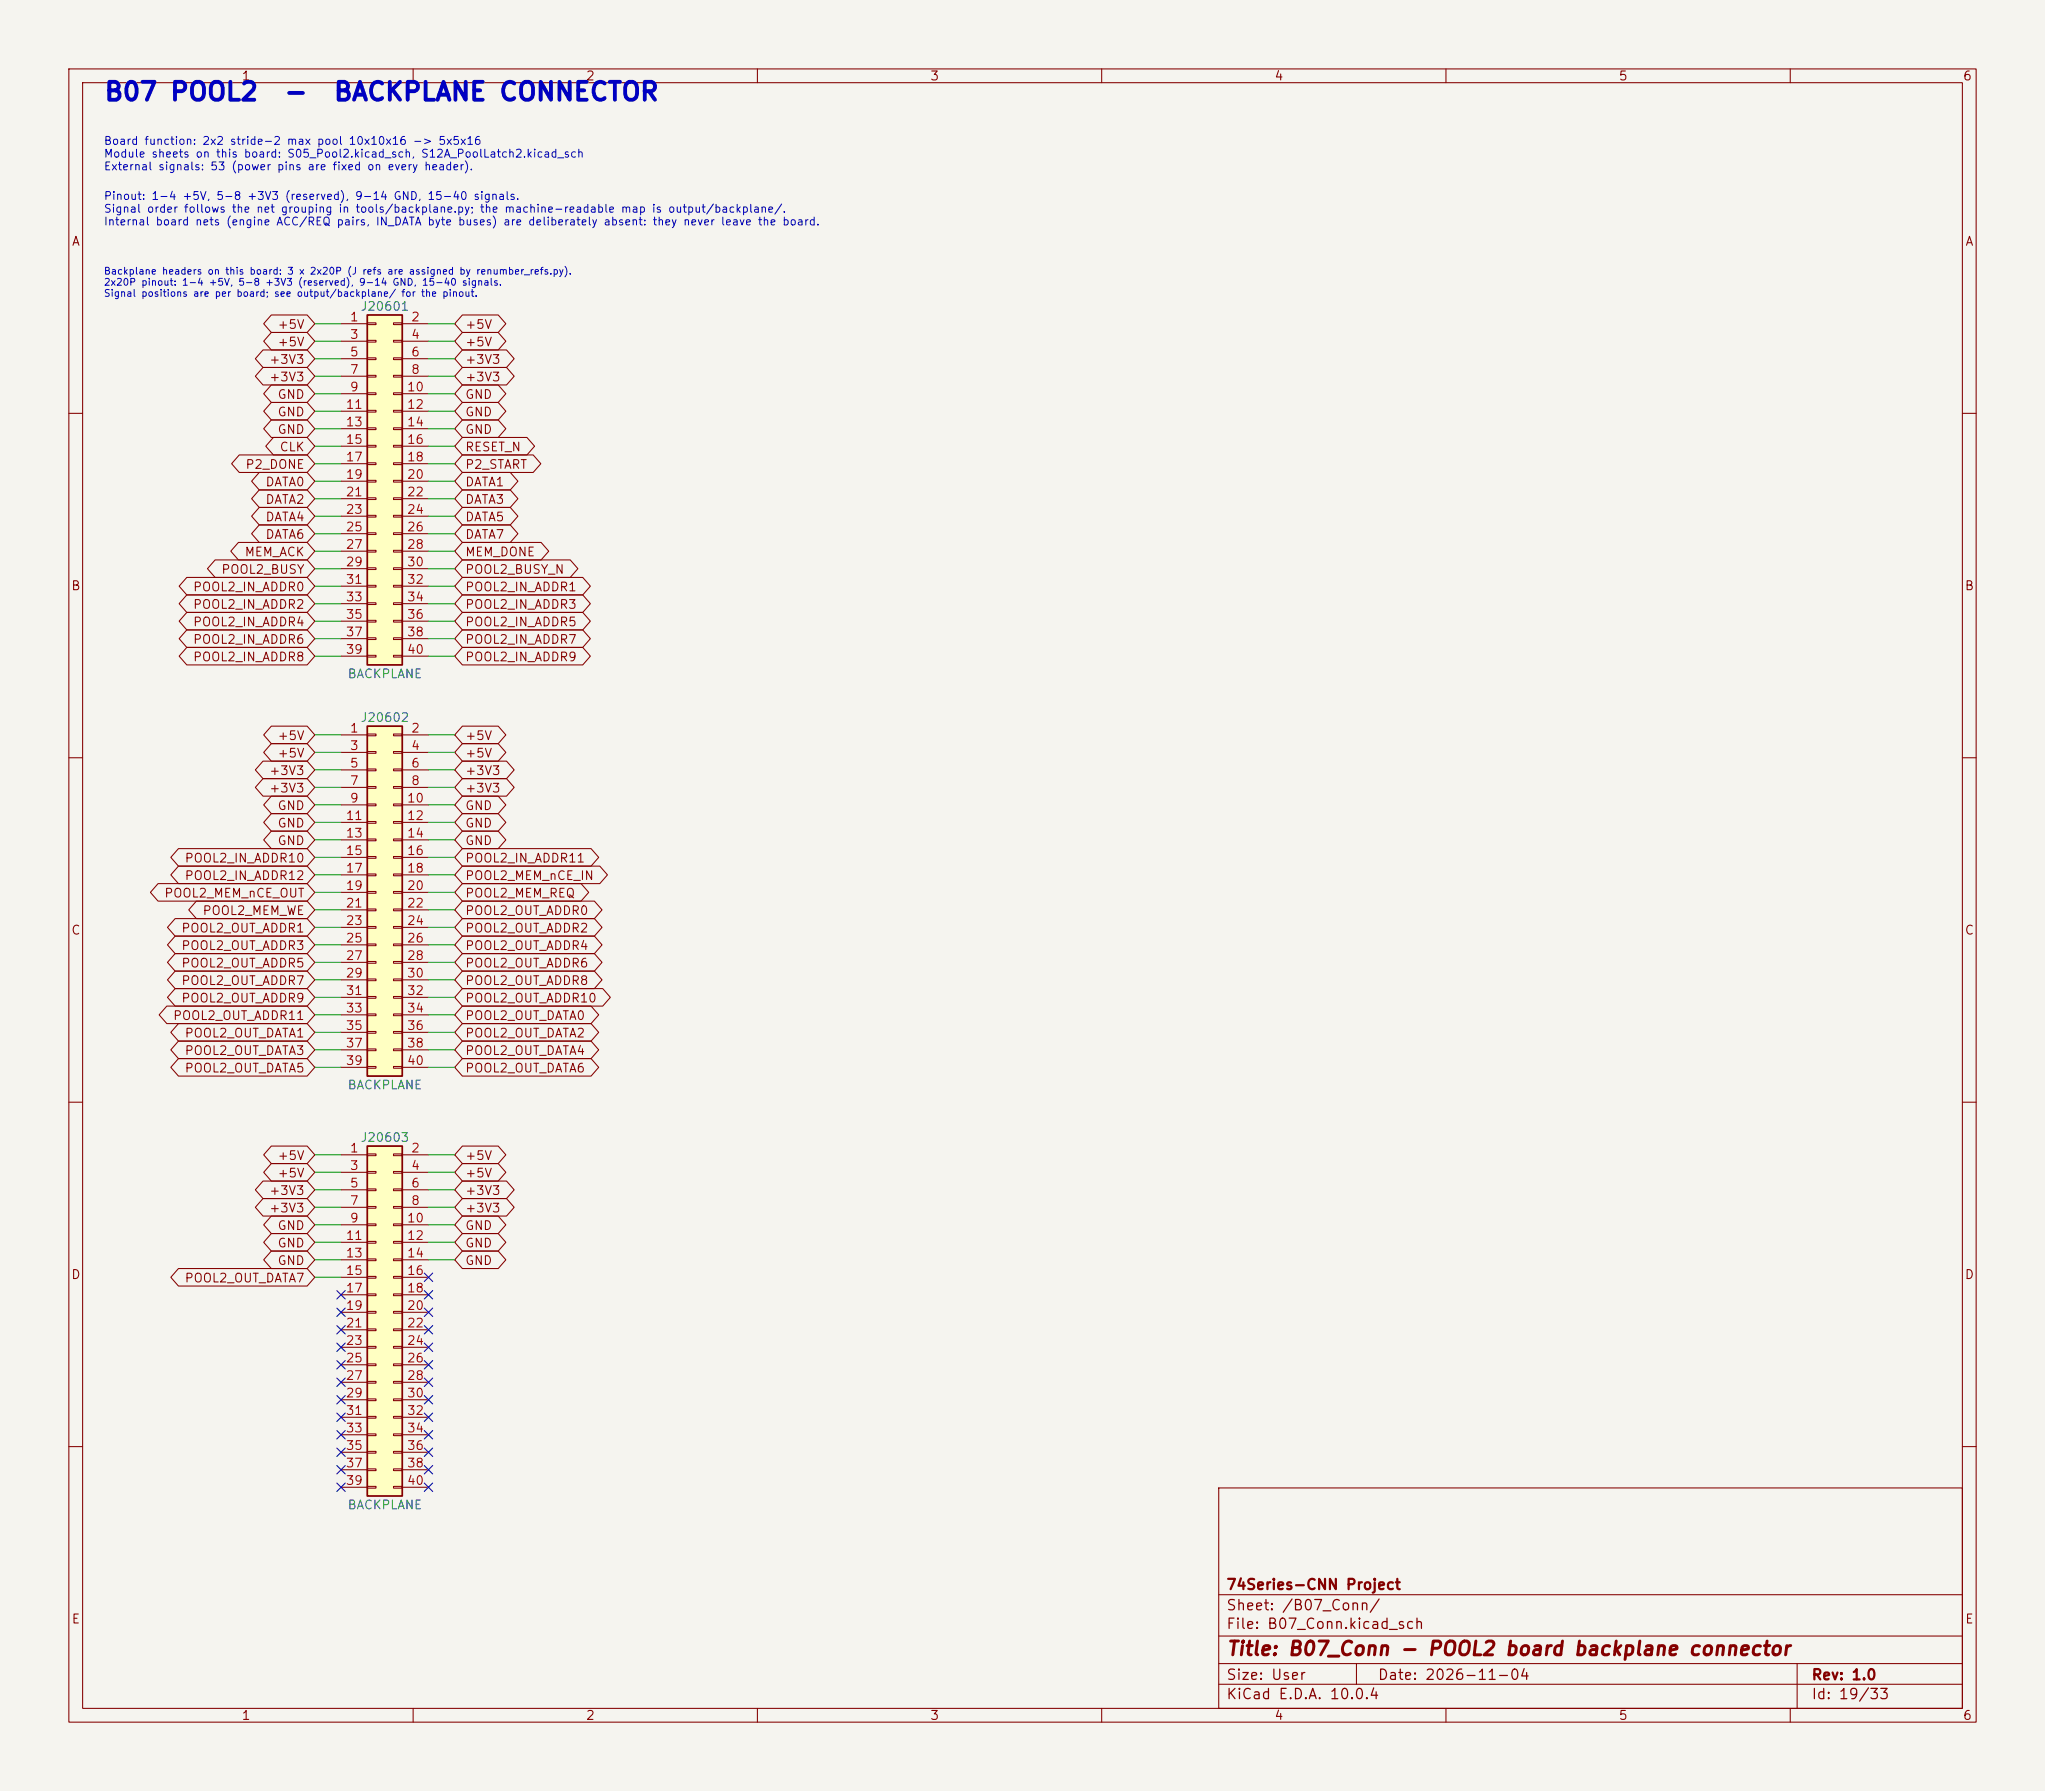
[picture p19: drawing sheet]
<svg xmlns="http://www.w3.org/2000/svg" width="297mm" height="260mm" viewBox="0 0 297 260" stroke-linecap="round" stroke-linejoin="round" font-family="sans-serif">
<defs><g id="words">
<g font-size="2.6" fill="#0000c2">
<text x="15" y="15.3">B07 POOL2</text>
<text x="41.1" y="15.3">-</text>
<text x="48.3" y="15.3">BACKPLANE CONNECTOR</text>
</g>
<text font-size="2" fill="#840000" x="178" y="240.8">Title: B07_Conn - POOL2 board backplane connector</text>
<g font-size="1.5" fill="#840000">
<text x="178" y="231.2">74Series-CNN Project</text>
<text x="178" y="236.9">File: B07_Conn.kicad_sch</text>
<text x="178" y="234.2">Sheet: /B07_Conn/</text>
<text x="178" y="244.3">Size: User</text>
<text x="200" y="244.3">Date: 2026-11-04</text>
<text x="263" y="244.3">Rev: 1.0</text>
<text x="178" y="247.1">KiCad E.D.A. 10.0.4</text>
<text x="263" y="247.1">Id: 19/33</text>
</g>
<g font-size="1.3" fill="#840000">
<text x="35" y="12">1</text>
<text x="85" y="12">2</text>
<text x="135" y="12">3</text>
<text x="185" y="12">4</text>
<text x="235" y="12">5</text>
<text x="285" y="12">6</text>
<text x="10.3" y="36">A</text>
<text x="285.3" y="36">A</text>
<text x="39" y="53.1">+3V3</text>
<text x="40.2" y="48.1">+5V</text>
<text x="40.2" y="50.6">+5V</text>
<text x="67.5" y="48.1">+5V</text>
<text x="67.5" y="50.6">+5V</text>
<text x="67.5" y="53.1">+3V3</text>
<text x="39" y="55.7">+3V3</text>
<text x="40.2" y="58.2">GND</text>
<text x="67.5" y="55.7">+3V3</text>
<text x="67.5" y="58.2">GND</text>
<text x="40.2" y="60.8">GND</text>
<text x="40.2" y="63.3">GND</text>
<text x="40.5" y="65.8">CLK</text>
<text x="67.5" y="60.8">GND</text>
<text x="67.5" y="63.3">GND</text>
<text x="67.5" y="65.8">RESET_N</text>
<text x="35.6" y="68.4">P2_DONE</text>
<text x="38.5" y="70.9">DATA0</text>
<text x="67.5" y="68.4">P2_START</text>
<text x="67.5" y="70.9">DATA1</text>
<text x="38.5" y="73.5">DATA2</text>
<text x="38.5" y="76">DATA4</text>
<text x="67.5" y="73.5">DATA3</text>
<text x="67.5" y="76">DATA5</text>
<text x="32.1" y="83.6">POOL2_BUSY</text>
<text x="35.4" y="81.1">MEM_ACK</text>
<text x="38.5" y="78.5">DATA6</text>
<text x="67.5" y="78.5">DATA7</text>
<text x="67.5" y="81.1">MEM_DONE</text>
<text x="67.5" y="83.6">POOL2_BUSY_N</text>
<text x="10.3" y="86">B</text>
<text x="27.9" y="86.2">POOL2_IN_ADDR0</text>
<text x="27.9" y="88.7">POOL2_IN_ADDR2</text>
<text x="67.5" y="86.2">POOL2_IN_ADDR1</text>
<text x="67.5" y="88.7">POOL2_IN_ADDR3</text>
<text x="285.3" y="86">B</text>
<text x="27.9" y="91.2">POOL2_IN_ADDR4</text>
<text x="27.9" y="93.8">POOL2_IN_ADDR6</text>
<text x="67.5" y="91.2">POOL2_IN_ADDR5</text>
<text x="67.5" y="93.8">POOL2_IN_ADDR7</text>
<text x="27.9" y="96.3">POOL2_IN_ADDR8</text>
<text x="67.5" y="96.3">POOL2_IN_ADDR9</text>
<text x="40.2" y="107.7">+5V</text>
<text x="67.5" y="107.7">+5V</text>
<text x="39" y="112.8">+3V3</text>
<text x="40.2" y="110.3">+5V</text>
<text x="67.5" y="110.3">+5V</text>
<text x="67.5" y="112.8">+3V3</text>
<text x="39" y="115.4">+3V3</text>
<text x="40.2" y="117.9">GND</text>
<text x="67.5" y="115.4">+3V3</text>
<text x="67.5" y="117.9">GND</text>
<text x="26.7" y="125.5">POOL2_IN_ADDR10</text>
<text x="40.2" y="120.4">GND</text>
<text x="40.2" y="123">GND</text>
<text x="67.5" y="120.4">GND</text>
<text x="67.5" y="123">GND</text>
<text x="67.5" y="125.5">POOL2_IN_ADDR11</text>
<text x="23.8" y="130.6">POOL2_MEM_nCE_OUT</text>
<text x="26.7" y="128.1">POOL2_IN_ADDR12</text>
<text x="67.5" y="128.1">POOL2_MEM_nCE_IN</text>
<text x="67.5" y="130.6">POOL2_MEM_REQ</text>
<text x="10.3" y="136">C</text>
<text x="26.2" y="135.7">POOL2_OUT_ADDR1</text>
<text x="29.3" y="133.1">POOL2_MEM_WE</text>
<text x="67.5" y="133.1">POOL2_OUT_ADDR0</text>
<text x="67.5" y="135.7">POOL2_OUT_ADDR2</text>
<text x="285.3" y="136">C</text>
<text x="26.2" y="138.2">POOL2_OUT_ADDR3</text>
<text x="26.2" y="140.8">POOL2_OUT_ADDR5</text>
<text x="26.2" y="143.3">POOL2_OUT_ADDR7</text>
<text x="67.5" y="140.8">POOL2_OUT_ADDR6</text>
<text x="67.5" y="143.3">POOL2_OUT_ADDR8</text>
<text x="67.5" y="138.2">POOL2_OUT_ADDR4</text>
<text x="25" y="148.4">POOL2_OUT_ADDR11</text>
<text x="26.2" y="145.8">POOL2_OUT_ADDR9</text>
<text x="67.5" y="148.4">POOL2_OUT_DATA0</text>
<text x="67.5" y="145.8">POOL2_OUT_ADDR10</text>
<text x="26.7" y="150.9">POOL2_OUT_DATA1</text>
<text x="26.7" y="153.5">POOL2_OUT_DATA3</text>
<text x="67.5" y="150.9">POOL2_OUT_DATA2</text>
<text x="67.5" y="153.5">POOL2_OUT_DATA4</text>
<text x="26.7" y="156">POOL2_OUT_DATA5</text>
<text x="67.5" y="156">POOL2_OUT_DATA6</text>
<text x="39" y="173.8">+3V3</text>
<text x="40.2" y="168.7">+5V</text>
<text x="40.2" y="171.2">+5V</text>
<text x="67.5" y="168.7">+5V</text>
<text x="67.5" y="171.2">+5V</text>
<text x="67.5" y="173.8">+3V3</text>
<text x="39" y="176.3">+3V3</text>
<text x="40.2" y="178.9">GND</text>
<text x="67.5" y="176.3">+3V3</text>
<text x="67.5" y="178.9">GND</text>
<text x="40.2" y="181.4">GND</text>
<text x="40.2" y="183.9">GND</text>
<text x="67.5" y="181.4">GND</text>
<text x="67.5" y="183.9">GND</text>
<text x="10.3" y="186">D</text>
<text x="26.7" y="186.5">POOL2_OUT_DATA7</text>
<text x="285.3" y="186">D</text>
<text x="10.3" y="236">E</text>
<text x="285.3" y="236">E</text>
<text x="35" y="250">1</text>
<text x="85" y="250">2</text>
<text x="135" y="250">3</text>
<text x="185" y="250">4</text>
<text x="235" y="250">5</text>
<text x="285" y="250">6</text>
</g>
<g font-size="1.3" fill="#a90000">
<text x="50.7" y="47">1</text>
<text x="59.6" y="47">2</text>
<text x="50.7" y="49.5">3</text>
<text x="50.7" y="52.1">5</text>
<text x="59.6" y="49.5">4</text>
<text x="59.6" y="52.1">6</text>
<text x="50.1" y="59.7">11</text>
<text x="50.7" y="54.6">7</text>
<text x="50.7" y="57.1">9</text>
<text x="59" y="57.1">10</text>
<text x="59" y="59.7">12</text>
<text x="59.6" y="54.6">8</text>
<text x="50.1" y="62.2">13</text>
<text x="50.1" y="64.8">15</text>
<text x="59" y="62.2">14</text>
<text x="59" y="64.8">16</text>
<text x="50.1" y="67.3">17</text>
<text x="50.1" y="69.8">19</text>
<text x="59" y="67.3">18</text>
<text x="59" y="69.8">20</text>
<text x="50.1" y="72.4">21</text>
<text x="50.1" y="74.9">23</text>
<text x="50.1" y="77.5">25</text>
<text x="59" y="72.4">22</text>
<text x="59" y="74.9">24</text>
<text x="59" y="77.5">26</text>
<text x="50.1" y="80">27</text>
<text x="50.1" y="82.5">29</text>
<text x="59" y="80">28</text>
<text x="59" y="82.5">30</text>
<text x="50.1" y="85.1">31</text>
<text x="50.1" y="87.6">33</text>
<text x="59" y="85.1">32</text>
<text x="59" y="87.6">34</text>
<text x="50.1" y="90.2">35</text>
<text x="50.1" y="92.7">37</text>
<text x="50.1" y="95.2">39</text>
<text x="59" y="90.2">36</text>
<text x="59" y="92.7">38</text>
<text x="59" y="95.2">40</text>
<text x="50.7" y="106.7">1</text>
<text x="59.6" y="106.7">2</text>
<text x="50.7" y="109.2">3</text>
<text x="50.7" y="111.7">5</text>
<text x="59.6" y="109.2">4</text>
<text x="59.6" y="111.7">6</text>
<text x="50.1" y="119.4">11</text>
<text x="50.7" y="114.3">7</text>
<text x="50.7" y="116.8">9</text>
<text x="59" y="116.8">10</text>
<text x="59" y="119.4">12</text>
<text x="59.6" y="114.3">8</text>
<text x="50.1" y="121.9">13</text>
<text x="50.1" y="124.4">15</text>
<text x="59" y="121.9">14</text>
<text x="59" y="124.4">16</text>
<text x="50.1" y="127">17</text>
<text x="50.1" y="129.5">19</text>
<text x="59" y="127">18</text>
<text x="59" y="129.5">20</text>
<text x="50.1" y="132.1">21</text>
<text x="50.1" y="134.6">23</text>
<text x="50.1" y="137.1">25</text>
<text x="59" y="132.1">22</text>
<text x="59" y="134.6">24</text>
<text x="59" y="137.1">26</text>
<text x="50.1" y="139.7">27</text>
<text x="50.1" y="142.2">29</text>
<text x="59" y="139.7">28</text>
<text x="59" y="142.2">30</text>
<text x="50.1" y="144.8">31</text>
<text x="50.1" y="147.3">33</text>
<text x="50.1" y="149.8">35</text>
<text x="59" y="144.8">32</text>
<text x="59" y="147.3">34</text>
<text x="59" y="149.8">36</text>
<text x="50.1" y="152.4">37</text>
<text x="50.1" y="154.9">39</text>
<text x="59" y="152.4">38</text>
<text x="59" y="154.9">40</text>
<text x="50.7" y="167.6">1</text>
<text x="59.6" y="167.6">2</text>
<text x="50.7" y="170.2">3</text>
<text x="50.7" y="172.7">5</text>
<text x="59.6" y="170.2">4</text>
<text x="59.6" y="172.7">6</text>
<text x="50.7" y="175.2">7</text>
<text x="50.7" y="177.8">9</text>
<text x="59" y="177.8">10</text>
<text x="59.6" y="175.2">8</text>
<text x="50.1" y="180.3">11</text>
<text x="50.1" y="182.9">13</text>
<text x="50.1" y="185.4">15</text>
<text x="59" y="180.3">12</text>
<text x="59" y="182.9">14</text>
<text x="59" y="185.4">16</text>
<text x="50.1" y="187.9">17</text>
<text x="50.1" y="190.5">19</text>
<text x="59" y="187.9">18</text>
<text x="59" y="190.5">20</text>
<text x="50.1" y="193">21</text>
<text x="50.1" y="195.6">23</text>
<text x="59" y="193">22</text>
<text x="59" y="195.6">24</text>
<text x="50.1" y="198.1">25</text>
<text x="50.1" y="200.6">27</text>
<text x="50.1" y="203.2">29</text>
<text x="59" y="198.1">26</text>
<text x="59" y="200.6">28</text>
<text x="59" y="203.2">30</text>
<text x="50.1" y="205.7">31</text>
<text x="50.1" y="208.3">33</text>
<text x="59" y="205.7">32</text>
<text x="59" y="208.3">34</text>
<text x="50.1" y="210.8">35</text>
<text x="50.1" y="213.3">37</text>
<text x="50.1" y="215.9">39</text>
<text x="59" y="210.8">36</text>
<text x="59" y="213.3">38</text>
<text x="59" y="215.9">40</text>
</g>
<g font-size="1.3" fill="#006464">
<text x="52.3" y="45.4">J20601</text>
<text x="50.4" y="98.8">BACKPLANE</text>
<text x="52.3" y="105.1">J20602</text>
<text x="50.4" y="158.5">BACKPLANE</text>
<text x="52.3" y="166.1">J20603</text>
<text x="50.4" y="219.4">BACKPLANE</text>
</g>
<g font-size="1.2" fill="#0000c2">
<text x="15" y="21.3">Board function: 2x2 stride-2 max pool 10x10x16 -&gt; 5x5x16</text>
<text x="15" y="23.2">Module sheets on this board: S05_Pool2.kicad_sch, S12A_PoolLatch2.kicad_sch</text>
<text x="15" y="29.3">Pinout: 1-4 +5V, 5-8 +3V3 (reserved), 9-14 GND, 15-40 signals.</text>
<text x="15" y="25">External signals: 53 (power pins are fixed on every header).</text>
<text x="15" y="31.2">Signal order follows the net grouping in tools/backplane.py; the machine-readable map is output/backplane/.</text>
<text x="15" y="33">Internal board nets (engine ACC/REQ pairs, IN_DATA byte buses) are deliberately absent: they never leave the board.</text>
</g>
<g font-size="1" fill="#0000c2">
<text x="15" y="40.1">Backplane headers on this board: 3 x 2x20P (J refs are assigned by renumber_refs.py).</text>
<text x="15" y="41.7">2x20P pinout: 1-4 +5V, 5-8 +3V3 (reserved), 9-14 GND, 15-40 signals.</text>
<text x="15" y="43.3">Signal positions are per board; see output/backplane/ for the pinout.</text>
</g>
</g></defs>
<path d="M0 0h297v260h-297z" fill="#f5f4ef" stroke="#f5f4ef" stroke-width=".15"/>
<g fill="none" stroke="#840000" stroke-width=".15">
<path d="M10 10h277v240h-277zM12 12h273v236h-273zM60 10v2M110 10v2M160 10v2M210 10v2M260 10v2M10 60h2M285 60h2M10 110h2M285 110h2M10 160h2"/>
<path d="M285 160h2M10 210h2M177 216h108v32h-108zM285 210h2M177 237.5h108M177 231.5h108M60 248v2M110 248v2M160 248v2M177 244.5h108M177 241.5h108M197 241.5v3"/>
<path d="M210 248v2M260 248v2M261 241.5v6.5"/>
</g>
<path d="M53.3 105.4h5.1v50.8h-5.1z" fill="#ffffc2"/>
<path d="M53.3 105.4h5.1v50.8h-5.1z" fill="none" stroke="#840000" stroke-width=".25"/>
<g fill="none" stroke="#840000" stroke-width=".15">
<path d="M49.5 106.7h3.8M49.5 109.2h3.8M49.5 111.8h3.8M49.5 114.3h3.8M49.5 116.8h3.8M49.5 119.4h3.8M53.3 106.6h1.3v.2h-1.3zM53.3 109.1h1.3v.3h-1.3zM53.3 111.6h1.3v.3h-1.3zM53.3 114.2h1.3v.2h-1.3zM53.3 116.7h1.3v.3h-1.3zM53.3 119.3h1.3v.2h-1.3z"/>
<path d="M57.1 106.6h1.3v.2h-1.3zM57.1 109.1h1.3v.3h-1.3zM57.1 111.6h1.3v.3h-1.3zM57.1 114.2h1.3v.2h-1.3zM57.1 116.7h1.3v.3h-1.3zM57.1 119.3h1.3v.2h-1.3zM58.4 106.7h3.8M58.4 109.2h3.8M58.4 111.8h3.8M58.4 114.3h3.8M58.4 116.8h3.8M58.4 119.4h3.8"/>
<path d="M49.5 121.9h3.8M49.5 124.5h3.8M49.5 127h3.8M49.5 129.5h3.8M49.5 132.1h3.8M49.5 134.6h3.8M49.5 137.2h3.8M49.5 139.7h3.8M53.3 121.8h1.3v.3h-1.3zM53.3 124.3h1.3v.3h-1.3zM53.3 126.9h1.3v.2h-1.3zM53.3 129.4h1.3v.3h-1.3z"/>
<path d="M53.3 132h1.3v.2h-1.3zM53.3 134.5h1.3v.3h-1.3zM53.3 137h1.3v.3h-1.3zM53.3 139.6h1.3v.2h-1.3zM57.1 121.8h1.3v.3h-1.3zM57.1 124.3h1.3v.3h-1.3zM57.1 126.9h1.3v.2h-1.3zM57.1 129.4h1.3v.3h-1.3zM57.1 132h1.3v.2h-1.3zM57.1 134.5h1.3v.3h-1.3zM57.1 137h1.3v.3h-1.3zM57.1 139.6h1.3v.2h-1.3z"/>
<path d="M58.4 121.9h3.8M58.4 124.5h3.8M58.4 127h3.8M58.4 129.5h3.8M58.4 132.1h3.8M58.4 134.6h3.8M58.4 137.2h3.8M58.4 139.7h3.8M49.5 142.2h3.8M49.5 144.8h3.8M49.5 147.3h3.8M49.5 149.9h3.8"/>
<path d="M49.5 152.4h3.8M49.5 154.9h3.8M53.3 142.1h1.3v.3h-1.3zM53.3 144.7h1.3v.2h-1.3zM53.3 147.2h1.3v.3h-1.3zM53.3 149.7h1.3v.3h-1.3zM53.3 152.3h1.3v.2h-1.3zM53.3 154.8h1.3v.3h-1.3zM57.1 142.1h1.3v.3h-1.3zM57.1 144.7h1.3v.2h-1.3zM57.1 147.2h1.3v.3h-1.3zM57.1 149.7h1.3v.3h-1.3z"/>
<path d="M57.1 152.3h1.3v.2h-1.3zM57.1 154.8h1.3v.3h-1.3zM58.4 142.2h3.8M58.4 144.8h3.8M58.4 147.3h3.8M58.4 149.9h3.8M58.4 152.4h3.8M58.4 154.9h3.8"/>
</g>
<path d="M53.3 45.7h5.1v50.8h-5.1z" fill="#ffffc2"/>
<path d="M53.3 45.7h5.1v50.8h-5.1z" fill="none" stroke="#840000" stroke-width=".25"/>
<g fill="none" stroke="#840000" stroke-width=".15">
<path d="M49.5 47h3.8M49.5 49.5h3.8M49.5 52.1h3.8M49.5 54.6h3.8M49.5 57.2h3.8M49.5 59.7h3.8M53.3 46.9h1.3v.2h-1.3zM53.3 49.4h1.3v.3h-1.3zM53.3 51.9h1.3v.3h-1.3zM53.3 54.5h1.3v.2h-1.3zM53.3 57h1.3v.3h-1.3zM53.3 59.6h1.3v.2h-1.3z"/>
<path d="M57.1 46.9h1.3v.2h-1.3zM57.1 49.4h1.3v.3h-1.3zM57.1 51.9h1.3v.3h-1.3zM57.1 54.5h1.3v.2h-1.3zM57.1 57h1.3v.3h-1.3zM57.1 59.6h1.3v.2h-1.3zM58.4 47h3.8M58.4 49.5h3.8M58.4 52.1h3.8M58.4 54.6h3.8M58.4 57.2h3.8M58.4 59.7h3.8"/>
<path d="M49.5 62.2h3.8M49.5 64.8h3.8M49.5 67.3h3.8M49.5 69.9h3.8M49.5 72.4h3.8M49.5 74.9h3.8M49.5 77.5h3.8M53.3 62.1h1.3v.3h-1.3zM53.3 64.6h1.3v.3h-1.3zM53.3 67.2h1.3v.2h-1.3zM53.3 69.7h1.3v.3h-1.3zM53.3 72.3h1.3v.2h-1.3z"/>
<path d="M53.3 74.8h1.3v.3h-1.3zM53.3 77.3h1.3v.3h-1.3zM53.3 79.9h1.3v.2h-1.3zM57.1 62.1h1.3v.3h-1.3zM57.1 64.6h1.3v.3h-1.3zM57.1 67.2h1.3v.2h-1.3zM57.1 69.7h1.3v.3h-1.3zM57.1 72.3h1.3v.2h-1.3zM57.1 74.8h1.3v.3h-1.3zM57.1 77.3h1.3v.3h-1.3zM57.1 79.9h1.3v.2h-1.3zM58.4 62.2h3.8"/>
<path d="M58.4 64.8h3.8M58.4 67.3h3.8M58.4 69.9h3.8M58.4 72.4h3.8M58.4 74.9h3.8M58.4 77.5h3.8M49.5 80h3.8M49.5 82.6h3.8M49.5 85.1h3.8M49.5 87.6h3.8M49.5 90.2h3.8M49.5 92.7h3.8"/>
<path d="M49.5 95.3h3.8M53.3 82.4h1.3v.3h-1.3zM53.3 85h1.3v.2h-1.3zM53.3 87.5h1.3v.3h-1.3zM53.3 90h1.3v.3h-1.3zM53.3 92.6h1.3v.2h-1.3zM53.3 95.1h1.3v.3h-1.3zM57.1 82.4h1.3v.3h-1.3zM57.1 85h1.3v.2h-1.3zM57.1 87.5h1.3v.3h-1.3zM57.1 90h1.3v.3h-1.3zM57.1 92.6h1.3v.2h-1.3z"/>
<path d="M57.1 95.1h1.3v.3h-1.3zM58.4 80h3.8M58.4 82.6h3.8M58.4 85.1h3.8M58.4 87.6h3.8M58.4 90.2h3.8M58.4 92.7h3.8M58.4 95.3h3.8"/>
</g>
<path d="M53.3 166.4h5.1v50.8h-5.1z" fill="#ffffc2"/>
<path d="M53.3 166.4h5.1v50.8h-5.1z" fill="none" stroke="#840000" stroke-width=".25"/>
<g fill="none" stroke="#840000" stroke-width=".15">
<path d="M38.2 50.8h6.4l1.1 1.3-1.1 1.2h-6.4l-1.1-1.2zM38.2 53.3h6.4l1.1 1.3-1.1 1.3h-6.4l-1.1-1.3zM39.4 45.7h5.2l1.1 1.3-1.1 1.3h-5.2l-1.1-1.3zM39.4 48.3h5.2l1.1 1.2-1.1 1.3h-5.2l-1.1-1.3zM39.4 55.9h5.2l1.1 1.3-1.1 1.2h-5.2l-1.1-1.2zM39.4 58.4h5.2l1.1 1.3-1.1 1.3h-5.2l-1.1-1.3zM67.2 45.7h5.2l1.1 1.3-1.1 1.3h-5.2l-1.2-1.3zM67.2 48.3h5.2l1.1 1.2-1.1 1.3h-5.2l-1.2-1.3zM67.2 50.8h6.4l1.1 1.3-1.1 1.2h-6.4l-1.2-1.2zM67.2 53.3h6.4l1.1 1.3-1.1 1.3h-6.4l-1.2-1.3zM67.2 55.9h5.2l1.1 1.3-1.1 1.2h-5.2l-1.2-1.2zM67.2 58.4h5.2l1.1 1.3-1.1 1.3h-5.2l-1.2-1.3z"/>
<path d="M34.6 78.7h10l1.1 1.3-1.1 1.3h-10l-1.1-1.3zM34.7 66h9.9l1.1 1.3-1.1 1.3h-9.9l-1.1-1.3zM37.7 68.6h6.9l1.1 1.3-1.1 1.2h-6.9l-1.2-1.2zM37.7 71.1h6.9l1.1 1.3-1.1 1.3h-6.9l-1.2-1.3zM37.7 73.7h6.9l1.1 1.2-1.1 1.3h-6.9l-1.2-1.3zM37.7 76.2h6.9l1.1 1.3-1.1 1.2h-6.9l-1.2-1.2zM39.4 61h5.2l1.1 1.2-1.1 1.3h-5.2l-1.1-1.3zM39.7 63.5h4.9l1.1 1.3-1.1 1.2h-4.9l-1.1-1.2zM67.2 61h5.2l1.1 1.2-1.1 1.3h-5.2l-1.2-1.3zM67.2 63.5h9.3l1.1 1.3-1.1 1.2h-9.3l-1.2-1.2zM67.2 66h10.2l1.1 1.3-1.1 1.3h-10.2l-1.2-1.3zM67.2 68.6h6.9l1.1 1.3-1.1 1.2h-6.9l-1.2-1.2z"/>
<path d="M67.2 71.1h6.9l1.1 1.3-1.1 1.3h-6.9l-1.2-1.3zM67.2 76.2h6.9l1.1 1.3-1.1 1.2h-6.9l-1.2-1.2zM67.2 78.7h11.4l1.1 1.3-1.1 1.3h-11.4l-1.2-1.3zM67.2 73.7h6.9l1.1 1.2-1.1 1.3h-6.9l-1.2-1.3zM27.1 83.8h17.5l1.1 1.3-1.1 1.3h-17.5l-1.1-1.3zM27.1 86.4h17.5l1.1 1.2-1.1 1.3h-17.5l-1.1-1.3zM27.1 88.9h17.5l1.1 1.3-1.1 1.2h-17.5l-1.1-1.2zM27.1 91.4h17.5l1.1 1.3-1.1 1.3h-17.5l-1.1-1.3zM27.1 94h17.5l1.1 1.3-1.1 1.2h-17.5l-1.1-1.2zM31.2 81.3h13.4l1.1 1.3-1.1 1.2h-13.4l-1.1-1.2zM67.2 81.3h15.6l1.1 1.3-1.1 1.2h-15.6l-1.2-1.2zM67.2 83.8h17.4l1.1 1.3-1.1 1.3h-17.4l-1.2-1.3z"/>
<path d="M67.2 86.4h17.4l1.1 1.2-1.1 1.3h-17.4l-1.2-1.3zM67.2 88.9h17.4l1.1 1.3-1.1 1.2h-17.4l-1.2-1.2zM67.2 94h17.4l1.1 1.3-1.1 1.2h-17.4l-1.2-1.2zM67.2 91.4h17.4l1.1 1.3-1.1 1.3h-17.4l-1.2-1.3zM38.2 110.5h6.4l1.1 1.3-1.1 1.2h-6.4l-1.1-1.2zM38.2 113h6.4l1.1 1.3-1.1 1.3h-6.4l-1.1-1.3zM39.4 105.4h5.2l1.1 1.3-1.1 1.3h-5.2l-1.1-1.3zM39.4 108h5.2l1.1 1.2-1.1 1.3h-5.2l-1.1-1.3zM39.4 115.6h5.2l1.1 1.2-1.1 1.3h-5.2l-1.1-1.3zM39.4 118.1h5.2l1.1 1.3-1.1 1.3h-5.2l-1.1-1.3zM67.2 113h6.4l1.1 1.3-1.1 1.3h-6.4l-1.2-1.3zM67.2 115.6h5.2l1.1 1.2-1.1 1.3h-5.2l-1.2-1.3z"/>
<path d="M67.2 118.1h5.2l1.1 1.3-1.1 1.3h-5.2l-1.2-1.3zM67.2 105.4h5.2l1.1 1.3-1.1 1.3h-5.2l-1.2-1.3zM67.2 108h5.2l1.1 1.2-1.1 1.3h-5.2l-1.2-1.3zM67.2 110.5h6.4l1.1 1.3-1.1 1.2h-6.4l-1.2-1.2zM23 128.3h21.6l1.1 1.2-1.1 1.3h-21.6l-1.2-1.3zM25.4 133.4h19.2l1.1 1.2-1.1 1.3h-19.2l-1.1-1.3zM25.4 135.9h19.2l1.1 1.3-1.1 1.2h-19.2l-1.1-1.2zM25.4 138.4h19.2l1.1 1.3-1.1 1.3h-19.2l-1.1-1.3zM25.9 123.2h18.7l1.1 1.3-1.1 1.2h-18.7l-1.1-1.2zM25.9 125.7h18.7l1.1 1.3-1.1 1.3h-18.7l-1.1-1.3zM28.5 130.8h16.1l1.1 1.3-1.1 1.3h-16.1l-1.1-1.3zM39.4 120.7h5.2l1.1 1.2-1.1 1.3h-5.2l-1.1-1.3z"/>
<path d="M67.2 125.7h19.9l1.1 1.3-1.1 1.3h-19.9l-1.2-1.3zM67.2 128.3h17.2l1.1 1.2-1.1 1.3h-17.2l-1.2-1.3zM67.2 130.8h19.1l1.1 1.3-1.1 1.3h-19.1l-1.2-1.3zM67.2 133.4h19.1l1.1 1.2-1.1 1.3h-19.1l-1.2-1.3zM67.2 138.4h19.1l1.1 1.3-1.1 1.3h-19.1l-1.2-1.3zM67.2 120.7h5.2l1.1 1.2-1.1 1.3h-5.2l-1.2-1.3zM67.2 135.9h19.1l1.1 1.3-1.1 1.2h-19.1l-1.2-1.2zM67.2 123.2h18.6l1.2 1.3-1.2 1.2h-18.6l-1.2-1.2zM24.2 146.1h20.4l1.1 1.2-1.1 1.3h-20.4l-1.1-1.3zM25.4 141h19.2l1.1 1.2-1.1 1.3h-19.2l-1.1-1.3zM25.4 143.5h19.2l1.1 1.3-1.1 1.3h-19.2l-1.1-1.3zM25.9 148.6h18.7l1.1 1.3-1.1 1.2h-18.7l-1.1-1.2z"/>
<path d="M25.9 151.1h18.7l1.1 1.3-1.1 1.3h-18.7l-1.1-1.3zM25.9 153.7h18.7l1.1 1.2-1.1 1.3h-18.7l-1.1-1.3zM67.2 148.6h18.6l1.2 1.3-1.2 1.2h-18.6l-1.2-1.2zM67.2 146.1h18.6l1.2 1.2-1.2 1.3h-18.6l-1.2-1.3zM67.2 143.5h20.3l1.1 1.3-1.1 1.3h-20.3l-1.2-1.3zM67.2 141h19.1l1.1 1.2-1.1 1.3h-19.1l-1.2-1.3zM67.2 151.1h18.6l1.2 1.3-1.2 1.3h-18.6l-1.2-1.3zM67.2 153.7h18.6l1.2 1.2-1.2 1.3h-18.6l-1.2-1.3zM38.2 171.5h6.4l1.1 1.2-1.1 1.3h-6.4l-1.1-1.3zM38.2 174h6.4l1.1 1.3-1.1 1.2h-6.4l-1.1-1.2zM39.4 166.4h5.2l1.1 1.2-1.1 1.3h-5.2l-1.1-1.3zM39.4 168.9h5.2l1.1 1.3-1.1 1.3h-5.2l-1.1-1.3z"/>
<path d="M39.4 176.5h5.2l1.1 1.3-1.1 1.3h-5.2l-1.1-1.3zM39.4 179.1h5.2l1.1 1.2-1.1 1.3h-5.2l-1.1-1.3zM49.5 167.6h3.8M49.5 170.2h3.8M49.5 172.7h3.8M49.5 175.3h3.8M49.5 177.8h3.8M53.3 167.5h1.3v.3h-1.3zM53.3 170.1h1.3v.2h-1.3zM53.3 172.6h1.3v.3h-1.3zM53.3 175.1h1.3v.3h-1.3zM53.3 177.7h1.3v.2h-1.3z"/>
<path d="M57.1 167.5h1.3v.3h-1.3zM57.1 170.1h1.3v.2h-1.3zM57.1 172.6h1.3v.3h-1.3zM57.1 175.1h1.3v.3h-1.3zM57.1 177.7h1.3v.2h-1.3zM58.4 167.6h3.8M58.4 170.2h3.8M58.4 172.7h3.8M58.4 175.3h3.8M58.4 177.8h3.8M67.2 166.4h5.2l1.1 1.2-1.1 1.3h-5.2l-1.2-1.3zM67.2 168.9h5.2l1.1 1.3-1.1 1.3h-5.2l-1.2-1.3z"/>
<path d="M67.2 171.5h6.4l1.1 1.2-1.1 1.3h-6.4l-1.2-1.3zM67.2 174h6.4l1.1 1.3-1.1 1.2h-6.4l-1.2-1.2zM67.2 176.5h5.2l1.1 1.3-1.1 1.3h-5.2l-1.2-1.3zM67.2 179.1h5.2l1.1 1.2-1.1 1.3h-5.2l-1.2-1.3zM25.9 184.2h18.7l1.1 1.2-1.1 1.3h-18.7l-1.1-1.3zM39.4 181.6h5.2l1.1 1.3-1.1 1.3h-5.2l-1.1-1.3zM49.5 180.3h3.8M49.5 182.9h3.8M49.5 185.4h3.8M49.5 188h3.8M49.5 190.5h3.8M49.5 193h3.8"/>
<path d="M49.5 195.6h3.8M49.5 198.1h3.8M53.3 180.2h1.3v.3h-1.3zM53.3 182.8h1.3v.2h-1.3zM53.3 185.3h1.3v.3h-1.3zM53.3 187.8h1.3v.3h-1.3zM53.3 190.4h1.3v.2h-1.3zM53.3 192.9h1.3v.3h-1.3zM53.3 195.5h1.3v.2h-1.3zM53.3 198h1.3v.3h-1.3zM57.1 180.2h1.3v.3h-1.3zM57.1 182.8h1.3v.2h-1.3z"/>
<path d="M57.1 185.3h1.3v.3h-1.3zM57.1 187.8h1.3v.3h-1.3zM57.1 190.4h1.3v.2h-1.3zM57.1 192.9h1.3v.3h-1.3zM57.1 195.5h1.3v.2h-1.3zM57.1 198h1.3v.3h-1.3zM58.4 180.3h3.8M58.4 182.9h3.8M58.4 185.4h3.8M58.4 188h3.8M58.4 190.5h3.8M58.4 193h3.8"/>
<path d="M58.4 195.6h3.8M58.4 198.1h3.8M67.2 181.6h5.2l1.1 1.3-1.1 1.3h-5.2l-1.2-1.3zM49.5 200.7h3.8M49.5 203.2h3.8M49.5 205.7h3.8M49.5 208.3h3.8M49.5 210.8h3.8M49.5 213.4h3.8M49.5 215.9h3.8M53.3 200.5h1.3v.3h-1.3zM53.3 203.1h1.3v.2h-1.3z"/>
<path d="M53.3 205.6h1.3v.3h-1.3zM53.3 208.2h1.3v.2h-1.3zM53.3 210.7h1.3v.3h-1.3zM53.3 213.2h1.3v.3h-1.3zM53.3 215.8h1.3v.2h-1.3zM57.1 200.5h1.3v.3h-1.3zM57.1 203.1h1.3v.2h-1.3zM57.1 205.6h1.3v.3h-1.3zM57.1 208.2h1.3v.2h-1.3zM57.1 210.7h1.3v.3h-1.3zM57.1 213.2h1.3v.3h-1.3zM57.1 215.8h1.3v.2h-1.3z"/>
<path d="M58.4 200.7h3.8M58.4 203.2h3.8M58.4 205.7h3.8M58.4 208.3h3.8M58.4 210.8h3.8M58.4 213.4h3.8M58.4 215.9h3.8"/>
</g>
<g fill="none" stroke="#009600" stroke-width=".15">
<path d="M45.7 47h3.8M45.7 49.5h3.8M45.7 52.1h3.8M45.7 54.6h3.8M45.7 57.2h3.8M45.7 59.7h3.8M62.2 47h3.8M62.2 49.5h3.8M62.2 52.1h3.8M62.2 54.6h3.8M62.2 57.2h3.8M62.2 59.7h3.8"/>
<path d="M45.7 62.2h3.8M45.7 64.8h3.8M45.7 67.3h3.8M45.7 69.9h3.8M45.7 72.4h3.8M45.7 74.9h3.8M45.7 77.5h3.8M62.2 62.2h3.8M62.2 64.8h3.8M62.2 67.3h3.8M62.2 69.9h3.8M62.2 72.4h3.8"/>
<path d="M62.2 74.9h3.8M62.2 77.5h3.8M45.7 82.6h3.8M45.7 90.2h3.8M45.7 80h3.8M45.7 85.1h3.8M45.7 87.6h3.8M45.7 92.7h3.8M45.7 95.3h3.8M62.2 82.6h3.8M62.2 90.2h3.8M62.2 80h3.8"/>
<path d="M62.2 85.1h3.8M62.2 87.6h3.8M62.2 92.7h3.8M62.2 95.3h3.8M45.7 106.7h3.8M45.7 109.2h3.8M45.7 111.8h3.8M45.7 114.3h3.8M45.7 116.8h3.8M45.7 119.4h3.8M62.2 106.7h3.8M62.2 109.2h3.8"/>
<path d="M62.2 111.8h3.8M62.2 114.3h3.8M62.2 116.8h3.8M62.2 119.4h3.8M45.7 121.9h3.8M45.7 124.5h3.8M45.7 127h3.8M45.7 129.5h3.8M45.7 132.1h3.8M45.7 134.6h3.8M45.7 137.2h3.8M45.7 139.7h3.8"/>
<path d="M62.2 121.9h3.8M62.2 124.5h3.8M62.2 127h3.8M62.2 129.5h3.8M62.2 132.1h3.8M62.2 134.6h3.8M62.2 137.2h3.8M62.2 139.7h3.8M45.7 142.2h3.8M45.7 144.8h3.8M45.7 147.3h3.8M45.7 149.9h3.8"/>
<path d="M45.7 152.4h3.8M45.7 154.9h3.8M62.2 142.2h3.8M62.2 144.8h3.8M62.2 147.3h3.8M62.2 149.9h3.8M62.2 152.4h3.8M62.2 154.9h3.8M45.7 167.6h3.8M45.7 170.2h3.8M45.7 172.7h3.8M45.7 175.3h3.8"/>
<path d="M45.7 177.8h3.8M62.2 167.6h3.8M62.2 170.2h3.8M62.2 172.7h3.8M62.2 175.3h3.8M62.2 177.8h3.8M45.7 180.3h3.8M45.7 182.9h3.8M45.7 185.4h3.8M62.2 180.3h3.8M62.2 182.9h3.8"/>
</g>
<g fill="none" stroke="#000084" stroke-width=".15">
<path d="M48.9 187.4l1.2 1.2M48.9 189.9l1.2 1.2M48.9 192.4l1.2 1.3M48.9 195l1.2 1.2M48.9 197.5l1.2 1.2M50.1 197.5l-1.2 1.2M50.1 187.4l-1.2 1.2M50.1 189.9l-1.2 1.2M50.1 192.4l-1.2 1.3M50.1 195l-1.2 1.2M61.6 184.8l1.2 1.2M61.6 187.4l1.2 1.2"/>
<path d="M61.6 189.9l1.2 1.2M61.6 192.4l1.2 1.3M61.6 195l1.2 1.2M61.6 197.5l1.2 1.2M62.8 184.8l-1.2 1.2M62.8 187.4l-1.2 1.2M62.8 189.9l-1.2 1.2M62.8 192.4l-1.2 1.3M62.8 195l-1.2 1.2M62.8 197.5l-1.2 1.2M48.9 212.8l1.2 1.2M48.9 215.3l1.2 1.2"/>
<path d="M48.9 200.1l1.2 1.2M48.9 202.6l1.2 1.2M48.9 205.1l1.2 1.3M48.9 207.7l1.2 1.2M48.9 210.2l1.2 1.2M50.1 212.8l-1.2 1.2M50.1 200.1l-1.2 1.2M50.1 215.3l-1.2 1.2M50.1 205.1l-1.2 1.3M50.1 210.2l-1.2 1.2M50.1 202.6l-1.2 1.2M50.1 207.7l-1.2 1.2"/>
<path d="M61.6 200.1l1.2 1.2M61.6 205.1l1.2 1.3M61.6 210.2l1.2 1.2M61.6 202.6l1.2 1.2M61.6 215.3l1.2 1.2M61.6 207.7l1.2 1.2M61.6 212.8l1.2 1.2M62.8 200.1l-1.2 1.2M62.8 202.6l-1.2 1.2M62.8 205.1l-1.2 1.3M62.8 207.7l-1.2 1.2M62.8 210.2l-1.2 1.2"/>
<path d="M62.8 212.8l-1.2 1.2M62.8 215.3l-1.2 1.2"/>
</g>
<use href="#words"/>
</svg>
